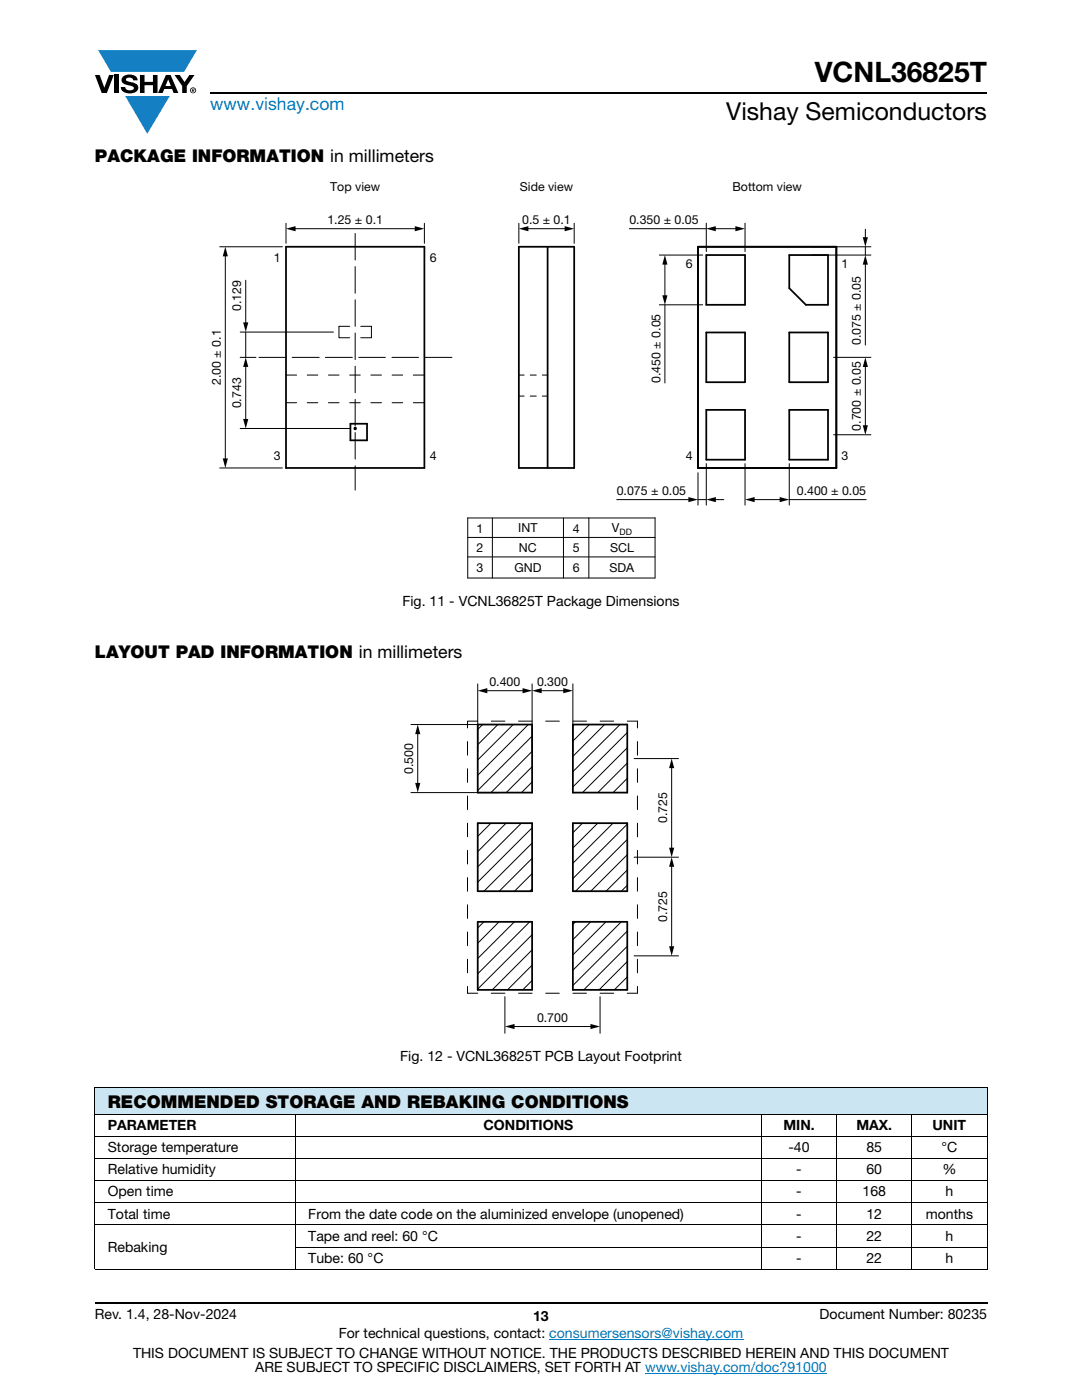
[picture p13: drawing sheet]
<svg xmlns="http://www.w3.org/2000/svg" width="216mm" height="279mm" viewBox="0 0 216 279" stroke-linecap="round" stroke-linejoin="round" font-family="sans-serif">
<defs><g id="words">
<text font-size="5.6" x="162.6" y="16.4">VCNL36825T</text>
<text font-size="4.9" x="144.9" y="24">Vishay Semiconductors</text>
<text font-size="3.5" fill="#007ec4" x="42" y="21.9">www.vishay.com</text>
<g font-size="3.5">
<text x="18.9" y="32.3">PACKAGE INFORMATION in millimeters</text>
<text x="18.9" y="131.2">LAYOUT PAD INFORMATION in millimeters</text>
<text x="21.5" y="221">RECOMMENDED STORAGE AND REBAKING CONDITIONS</text>
</g>
<g font-size="2.8">
<text x="80.3" y="120.9">Fig. 11 - VCNL36825T Package Dimensions</text>
<text x="79.8" y="211.8">Fig. 12 - VCNL36825T PCB Layout Footprint</text>
<text x="21.5" y="225.6">PARAMETER</text>
<text x="96.4" y="225.6">CONDITIONS</text>
<text x="156.3" y="225.6">MIN.</text>
<text x="170.9" y="225.6">MAX.</text>
<text x="186.1" y="225.6">UNIT</text>
<text x="21.5" y="230">Storage temperature</text>
<text x="157.3" y="230">-40</text>
<text x="172.9" y="230">85</text>
<text x="187.9" y="230">°C</text>
<text x="21.5" y="234.4">Relative humidity</text>
<text x="21.5" y="238.8">Open time</text>
<text x="158.9" y="234.4">-</text>
<text x="158.9" y="238.8">-</text>
<text x="172.1" y="238.8">168</text>
<text x="172.9" y="234.4">60</text>
<text x="188" y="234.4">%</text>
<text x="188.7" y="238.8">h</text>
<text x="21.5" y="243.2">Total time</text>
<text x="61.5" y="243.2">From the date code on the aluminized envelope (unopened)</text>
<text x="158.9" y="243.2">-</text>
<text x="172.9" y="243.2">12</text>
<text x="184.7" y="243.2">months</text>
<text x="21.5" y="249.8">Rebaking</text>
<text x="61.5" y="247.6">Tape and reel: 60 °C</text>
<text x="158.9" y="247.6">-</text>
<text x="172.9" y="247.6">22</text>
<text x="188.7" y="247.6">h</text>
<text x="61.5" y="252">Tube: 60 °C</text>
<text x="158.9" y="252">-</text>
<text x="172.9" y="252">22</text>
<text x="188.7" y="252">h</text>
<text x="18.9" y="263.3">Rev. 1.4, 28-Nov-2024</text>
<text x="106.4" y="263.6">13</text>
<text x="163.6" y="263.3">Document Number: 80235</text>
<text x="67.6" y="267.1">For technical questions, contact: consumersensors@vishay.com</text>
<text x="26.5" y="271">THIS DOCUMENT IS SUBJECT TO CHANGE WITHOUT NOTICE. THE PRODUCTS DESCRIBED HEREIN AND THIS DOCUMENT</text>
<text x="50.9" y="273.8">ARE SUBJECT TO SPECIFIC DISCLAIMERS, SET FORTH AT www.vishay.com/doc?91000</text>
</g>
<g font-size="2.5" fill="#050504">
<text x="65.9" y="38.1">Top view</text>
<text x="103.7" y="38.1">Side view</text>
<text x="146.2" y="38.1">Bottom view</text>
<text x="65.3" y="44.8">1.25 ± 0.1</text>
<text x="104.2" y="44.8">0.5 ± 0.1</text>
<text x="125.6" y="44.8">0.350 ± 0.05</text>
<text x="54.6" y="52.4">1</text>
<text x="85.7" y="52.4">6</text>
<text x="136.8" y="53.4">6</text>
<text x="167.9" y="53.4">1</text>
<text x="48.2" y="62.1" transform="rotate(-90 48.2 62.1)">0.129</text>
<text x="171.8" y="68.9" transform="rotate(-90 171.8 68.9)">0.075 ± 0.05</text>
<text x="44.1" y="76.9" transform="rotate(-90 44.1 76.9)">2.00 ± 0.1</text>
<text x="131.8" y="76.4" transform="rotate(-90 131.8 76.4)">0.450 ± 0.05</text>
<text x="48.2" y="81.5" transform="rotate(-90 48.2 81.5)">0.743</text>
<text x="171.8" y="86" transform="rotate(-90 171.8 86)">0.700 ± 0.05</text>
<text x="54.6" y="91.8">3</text>
<text x="85.7" y="91.8">4</text>
<text x="136.8" y="91.8">4</text>
<text x="167.9" y="91.8">3</text>
<text x="123.1" y="98.8">0.075 ± 0.05</text>
<text x="159" y="98.8">0.400 ± 0.05</text>
<text x="95.1" y="106.3">1</text>
<text x="103.4" y="106.1">INT</text>
<text x="114.3" y="106.3">4</text>
<text x="122.1" y="106.2">V</text>
<text x="95.1" y="110.2">2</text>
<text x="103.6" y="110.1">NC</text>
<text x="114.3" y="110.2">5</text>
<text x="121.7" y="110.1">SCL</text>
<text x="95.1" y="114.1">3</text>
<text x="102.6" y="114.2">GND</text>
<text x="114.3" y="114.1">6</text>
<text x="121.6" y="114.2">SDA</text>
<text x="97.7" y="137">0.400</text>
<text x="107.2" y="137">0.300</text>
<text x="82.5" y="154.5" transform="rotate(-90 82.5 154.5)">0.500</text>
<text x="133.1" y="164.3" transform="rotate(-90 133.1 164.3)">0.725</text>
<text x="133.1" y="184" transform="rotate(-90 133.1 184)">0.725</text>
<text x="107.2" y="204">0.700</text>
</g>
<text font-size="1.8" fill="#050504" x="123.6" y="106.9">DD</text>
</g></defs>
<g fill="#147fc3">
<path d="M19.6 10h19.7l-2.6 4.3h-1.1h-13.5z"/>
<path d="M25 19.2h8.9l-4.5 7.5z"/>
</g>
<g fill="#000">
<path d="M18.9 15h1l.9 2.5 1-2.5h.9l-1.4 3.6h-1zM22.9 15h.9v3.6h-.9zM24.6 15.3a2.1 2.1 0 0 1 2.8 .3l.1 .4h-.9a.79 .79 0 0 0-.7-.5 .79 .79 0 0 0-.8 .4l.3 .3 1 .2a1.08 1.08 0 0 1 1.2 1 1.08 1.08 0 0 1-1.1 1.2 1.73 1.73 0 0 1-2.4-1.2h.9a.96 .96 0 0 0 .8 .6 .96 .96 0 0 0 .9-.4 1.31 1.31 0 0 0-1.2-.6 1.03 1.03 0 0 1-1.1-.6 1.03 1.03 0 0 1 .2-1.1zM27.9 15h.9v1.3h1.7v-1.3h.9v3.6h-.9v-1.6h-1.7v1.6h-.9zM34.8 15h1.1l.9 1.4 1-1.4h1l-1.5 2.2v1.4h-.9v-1.4z"/>
<path d="M33.6 15.9l.5 1.3h-1.1zM33.1 15l-1.6 3.6h1l.3-.8h1.5l.3 .8h1l-1.6-3.6z"/>
<path d="M38.4 17.8h.2v.2h-.2zM38.3 17.7v.7h.1v-.3l.4 .3-.2-.3 .2-.2-.1-.2z"/>
<path d="M38.1 18a.46 .46 0 0 1 .9 0 .46 .46 0 0 1-.9 0zM37.9 18a.6 .6 0 0 0 1.2 0 .6 .6 0 0 0-1.2 0z"/>
</g>
<path d="M42 18.6h155M18.9 260h178.1" fill="none" stroke="#000" stroke-width=".36"/>
<path d="M109.6 267.3h38.7M128.7 274h36.3" fill="none" stroke="#007ec4" stroke-width=".2"/>
<path d="M18.9 216.9h178.1v5.5h-178.1z" fill="#cce5f3"/>
<g fill="none" stroke="#000" stroke-width=".2">
<path d="M43.8 49.2h12.6M45 50.8v41M49 55.9v8.8M57.1 44.6v4M58.6 45.6h24.5M70.9 46.6v5.3M70.9 53.2v5.3M70.9 59.8v5.3M84.7 44.6v4M103.5 44.6v4M105.1 45.6h7.9M114.6 44.6v4"/>
<path d="M125.6 45.6h15.3M131.6 50.9h8.6M132.7 52.5v6.8M140.9 44.5v5.7M142.5 45.6h4.6M148.7 44.5v5.7M162 49.3h11.8M162 50.9h11.8M172.7 45.8v1.9M172.7 49.3v1.6M172.7 52.5v16.4M47.9 71.3h3.2"/>
<path d="M47.9 66.3h18.6M49 66.3v5M49 72.9v11.1M51.7 71.3h5.4M58.3 71.3h5.4M64.9 71.3h5.4M67.6 65.1v2.3h2.2M67.6 65.1h2.2M70.9 66.5v5.3M70.9 73.1v5.3M70.9 79.7v5.3M71.6 71.3h5.3"/>
<path d="M72 65.1h2.1v2.3h-2.1M78.2 71.3h5.3M84.8 71.3h5.4M103.5 79h1.1M103.5 74.9h1.1M108.2 79h1.1M108.2 74.9h1.1M131.6 60.8h8.6M132.7 60.8v15.6M166.3 71.3h7.5M172.7 72.9v12.3M43.8 93.4h12.6"/>
<path d="M47.9 85.5h21.9M70.9 86.3v5.3M70.9 93v4.8M123.1 99.7h14.6M139.3 94.3v6.5M139.3 99.7h1.6M140.9 92.5v8.3M142.5 99.7h1.9M148.7 92.5v8.3M150.2 99.7h5.7M157.5 92.5v8.3M157.5 99.7h15.3"/>
<path d="M166.3 86.8h7.5M95.3 136.5v13.5M96.9 137.8h7.7M106.2 136.5v13.5M107.7 137.8h5M114.3 136.5v13.5M82 144.6h17.3l-4 4M82 158.2h17.4M83.4 146.2v10.4M93.3 148v2.7M93.3 153.4v2.7M93.3 158.9v2.7"/>
<path d="M95.3 143.9h-2v1.4M96.3 144.6l-1 1M98 143.9h2.7M102.4 144.6l-7.1 7.1M103.5 143.9h2.7M105.4 144.6l-10.1 10.1M106.2 150l-8.2 8.2M106.2 153l-5.2 5.2M106.2 146.9l-10.9 10.9M106.2 156.1l-2.1 2.1M108.9 143.9h2.7M114.3 143.9h2.7"/>
<path d="M114.6 144.6l-.3 .3M117.6 144.6l-3.3 3.3M119.7 143.9h2.8M120.7 144.6l-6.4 6.4M123.7 144.6l-9.4 9.4M125.2 143.9h2v1.4M125.2 149.2l-9 9M125.2 146.2l-10.9 10.9M125.2 152.3l-5.9 5.9M125.2 155.3l-2.9 2.9M126.5 151.4h8.9M127.2 148v2.7"/>
<path d="M127.2 153.4v2.7M127.2 158.9v2.7M134 152.9v16.6M93.3 164.3v2.7M93.3 169.7v2.7M93.3 175.1v2.8M97.9 164.3l-2.6 2.6M101 164.3l-5.7 5.7M104 164.3l-8.7 8.7M106.2 174.4l-3.5 3.5M106.2 177.4l-.5 .5M106.2 165.2l-10.9 10.9"/>
<path d="M106.2 168.2l-9.6 9.7M106.2 171.3l-6.6 6.6M116.2 164.3l-1.9 1.9M119.3 164.3l-5 4.9M122.3 164.3l-8 8M125.2 173.6l-4.3 4.3M125.2 176.7l-1.2 1.2M125.2 164.5l-10.9 10.8M125.2 167.5l-10.4 10.4M125.2 170.6l-7.3 7.3M126.5 171.1h8.9M127.2 164.3v2.7"/>
<path d="M127.2 169.7v2.7M127.2 175.1v2.8M134 172.6v16.6M93.3 180.6v2.7M93.3 186v2.7M93.3 191.4v2.7M93.3 196.9v1.3h2M96.5 184l-1.2 1.2M98 198.2h2.8M99.6 184l-4.3 4.2M100.7 198.9v7.3M102.7 184l-7.4 7.3"/>
<path d="M103.5 198.2h2.7M105.7 184l-10.4 10.3M106.2 195.7l-1.9 1.8M106.2 189.6l-8 7.9M106.2 192.6l-4.9 4.9M106.2 186.5l-10.9 10.9M108.9 198.2h2.7M114.3 198.2h2.7M114.8 184l-.5 .5M117.9 184l-3.6 3.5M119.7 198.2h2.7M119.7 198.9v7.3"/>
<path d="M120.9 184l-6.6 6.6M124 184l-9.7 9.6M125.2 188.9l-8.7 8.6M125.2 191.9l-5.7 5.6M125.2 195l-2.6 2.5M125.2 185.8l-10.9 10.9M126.5 190.8h8.9M127.2 180.6v2.7M127.2 186v2.7M127.2 191.4v2.8M127.2 196.9v1.3h-2M18.9 216.9h178.1"/>
<path d="M18.9 217v36.2M102.3 204.9h15.9M197 217v36.2M18.9 222.4h178.1M18.9 226.8h178.1M18.9 231.2h178.1M18.9 235.7h178.1M58.9 222.3v31.1M152 222.3v31.1M167 222.3v31.1M181.9 222.3v31.1M18.9 240.1h178.1"/>
<path d="M18.9 244.5h178.1M18.9 253.3h178.1M58.9 248.9h138.1"/>
</g>
<path d="M93.3 103.3v12.1h37.4v-12.1M93.3 111.1h37.4M93.4 103.4h37.3M93.4 107.3h37.3M98.2 103.4v12M112.4 103.4v12M117.5 103.3v12.1" fill="none" stroke="#050504" stroke-width=".2"/>
<g fill="none" stroke="#000" stroke-width=".35">
<path d="M84.7 49.2h-27.6v44.2h27.6v-44.2M103.5 49.2h11.1v44.2h-11.1zM109.3 49.2v44.2M139.3 49.2h27.6v44.2h-27.6zM140.9 50.9h7.8v9.9h-7.8v-9.9M165.2 50.9h-7.7v6.6l3.3 3.3h4.4v-9.9M140.9 66.4h7.8v9.9h-7.8zM157.5 66.4h7.7v9.9h-7.7zM69.9 87.9h3.3v-3.3h-3.3v3.3M140.9 81.8h7.8v9.9h-7.8zM157.5 81.8h7.7v9.9h-7.7zM106.2 144.6v13.6h-10.9v-13.6h10.9"/>
<path d="M114.3 144.6h10.9v13.6h-10.9v-13.6M106.2 164.3v13.6h-10.9v-13.6h10.9M114.3 164.3h10.9v13.6h-10.9v-13.6M106.2 184v13.5h-10.9v-13.5h10.9M114.3 184h10.9v13.5h-10.9v-13.5"/>
<circle cx="70.9" cy="85.5" r=".17"/>
</g>
<path d="M107 79h-1.8M107 74.9h-1.8" fill="none" stroke="#000" stroke-width=".2" stroke-dasharray="1.2 1.2"/>
<g fill="#000">
<path d="M45 49.2l.5 2h-1.1zM57.1 45.6l1.9-.5v1.1zM82.8 45.1l1.9 .5-1.9 .6zM103.5 45.6l1.9-.5v1.1zM112.7 45.1l1.9 .5-1.9 .6zM132.2 58.9h1l-.5 1.9zM132.7 50.9l.5 1.9h-1zM140.9 45.6l1.9-.5v1.1zM146.7 45.1l2 .5-2 .6zM172.7 50.9l.5 1.9h-1zM172.2 47.3h1l-.5 2zM48.5 64.3h1l-.5 2z"/>
<path d="M49 71.3l.5 1.9h-1zM172.7 71.3l.5 1.9h-1zM44.4 91.5h1.1l-.5 1.9zM48.5 83.6h1l-.5 1.9zM137.4 99.2l1.9 .5-1.9 .5zM172.2 84.9h1l-.5 1.9zM140.9 99.7l1.9-.5v1zM148.7 99.7l1.9-.5v1zM155.6 99.2l1.9 .5-1.9 .5zM95.3 137.8l1.9-.5v1.1zM104.3 137.3l1.9 .5-1.9 .6zM106.2 137.8l1.9-.5v1.1z"/>
<path d="M112.4 137.3l1.9 .5-1.9 .6zM83.4 144.6l.5 1.9h-1.1zM82.8 156.3h1.1l-.5 1.9zM134 151.4l.5 1.9h-1zM133.5 169.2h1l-.5 1.9zM134 171.1l.5 1.9h-1zM133.5 188.8h1l-.5 2zM100.8 204.9l1.9-.5v1zM117.8 204.4l1.9 .5-1.9 .5z"/>
</g>
<path d="M57.1 74.9h27.6M57.1 80.4h27.6" fill="none" stroke="#000" stroke-width=".2" stroke-dasharray="2.1 2.1"/>
<use href="#words"/>
</svg>
